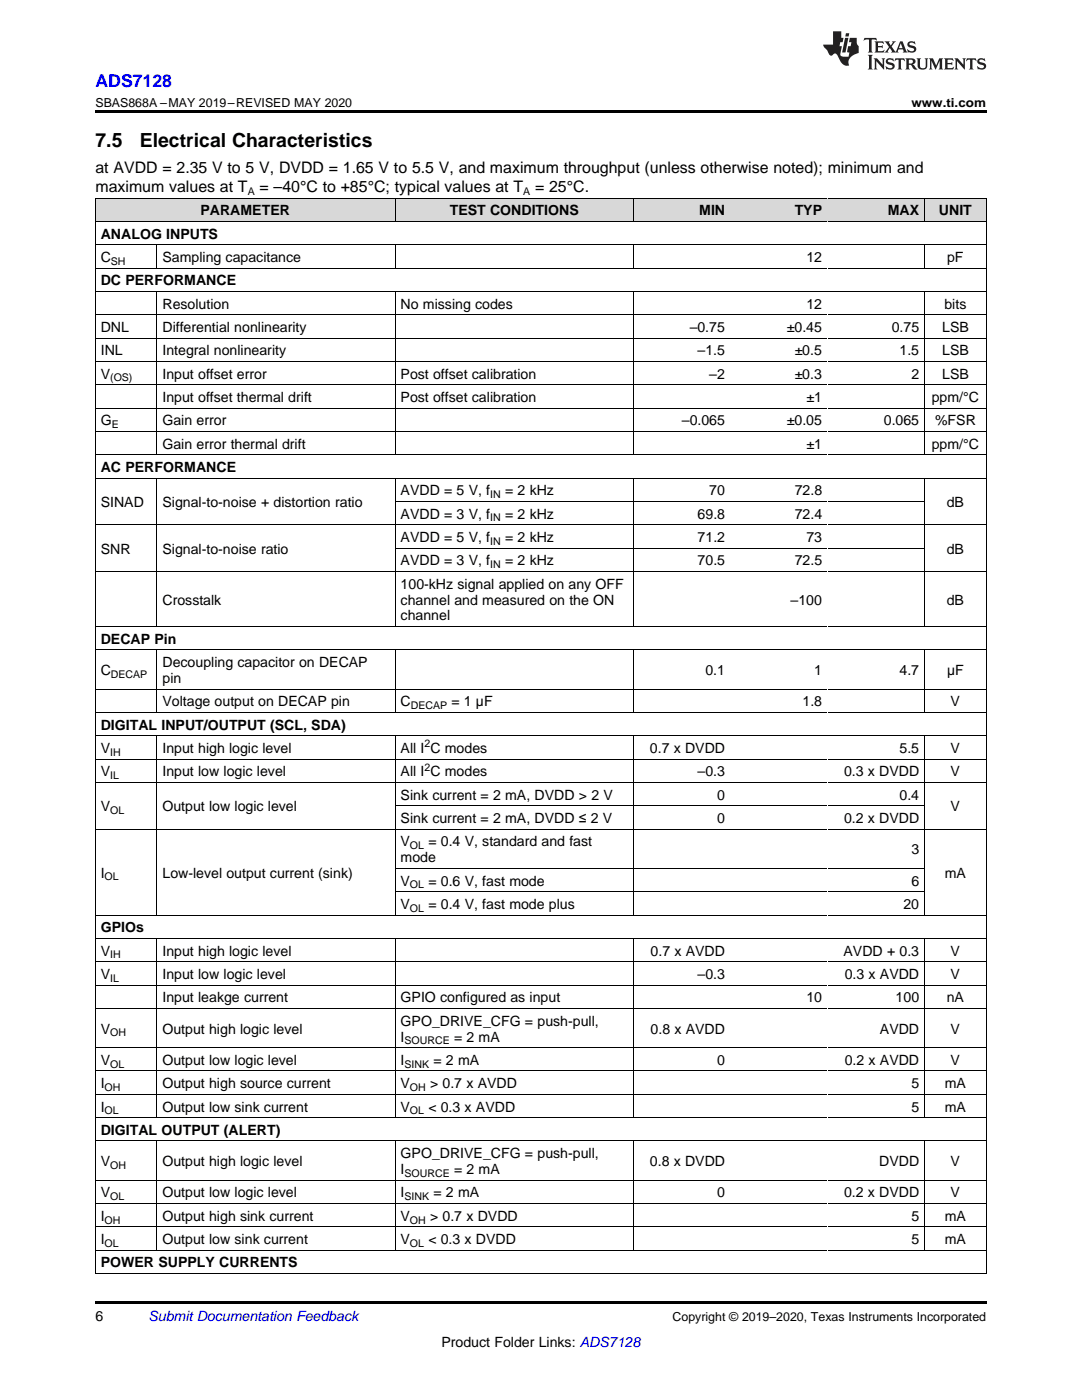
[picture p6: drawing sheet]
<svg xmlns="http://www.w3.org/2000/svg" width="216mm" height="279mm" viewBox="0 0 216 279" stroke-linecap="round" stroke-linejoin="round" font-family="sans-serif">
<defs><g id="words">
<g font-size="3.9">
<text x="19" y="29.3">7.5</text>
<text x="27.9" y="29.3">Electrical Characteristics</text>
</g>
<text font-size="3.5" fill="#00f" x="19" y="17.3">ADS7128</text>
<g font-size="3.2">
<text x="19" y="34.4">at AVDD = 2.35 V to 5 V, DVDD = 1.65 V to 5.5 V, and maximum throughput (unless otherwise noted); minimum and</text>
<text x="19" y="38.3">maximum values at T</text>
<text x="51.8" y="38.3">= –40°C to +85°C; typical values at T</text>
<text x="106.8" y="38.3">= 25°C.</text>
</g>
<g font-size="2.8">
<text x="20.1" y="47.6">ANALOG INPUTS</text>
<text x="40" y="43">PARAMETER</text>
<text x="89.7" y="43">TEST CONDITIONS</text>
<text x="139.5" y="43">MIN</text>
<text x="158.6" y="43">TYP</text>
<text x="177.2" y="43">MAX</text>
<text x="187.4" y="43">UNIT</text>
<text x="20.1" y="52.3">C</text>
<text x="32.4" y="52.3">Sampling capacitance</text>
<text x="160.9" y="52.3">12</text>
<text x="189" y="52.3">pF</text>
<text x="20.1" y="56.9">DC PERFORMANCE</text>
<text x="32.4" y="61.6">Resolution</text>
<text x="79.9" y="61.6">No missing codes</text>
<text x="160.9" y="61.6">12</text>
<text x="188.5" y="61.6">bits</text>
<text x="20.1" y="66.3">DNL</text>
<text x="20.1" y="70.9">INL</text>
<text x="32.4" y="66.3">Differential nonlinearity</text>
<text x="32.4" y="70.9">Integral nonlinearity</text>
<text x="137.6" y="66.3">–0.75</text>
<text x="139.2" y="70.9">–1.5</text>
<text x="157" y="66.3">±0.45</text>
<text x="158.6" y="70.9">±0.5</text>
<text x="177.9" y="66.3">0.75</text>
<text x="179.5" y="70.9">1.5</text>
<text x="188" y="66.3">LSB</text>
<text x="188" y="70.9">LSB</text>
<text x="20.1" y="75.6">V</text>
<text x="32.4" y="75.6">Input offset error</text>
<text x="79.9" y="75.6">Post offset calibration</text>
<text x="141.5" y="75.6">–2</text>
<text x="158.6" y="75.6">±0.3</text>
<text x="181.9" y="75.6">2</text>
<text x="188" y="75.6">LSB</text>
<text x="32.4" y="80.2">Input offset thermal drift</text>
<text x="79.9" y="80.2">Post offset calibration</text>
<text x="160.9" y="80.2">±1</text>
<text x="185.9" y="80.2">ppm/°C</text>
<text x="20.1" y="84.9">G</text>
<text x="32.4" y="84.9">Gain error</text>
<text x="32.4" y="89.5">Gain error thermal drift</text>
<text x="136.1" y="84.9">–0.065</text>
<text x="157" y="84.9">±0.05</text>
<text x="160.9" y="89.5">±1</text>
<text x="176.4" y="84.9">0.065</text>
<text x="185.9" y="89.5">ppm/°C</text>
<text x="186.6" y="84.9">%FSR</text>
<text x="20.1" y="94.2">AC PERFORMANCE</text>
<text x="20.1" y="101.2">SINAD</text>
<text x="32.4" y="101.2">Signal-to-noise + distortion ratio</text>
<text x="79.9" y="98.8">AVDD = 5 V, f</text>
<text x="100.8" y="98.8">= 2 kHz</text>
<text x="141.5" y="98.8">70</text>
<text x="158.6" y="98.8">72.8</text>
<text x="188.9" y="101.2">dB</text>
<text x="79.9" y="103.5">AVDD = 3 V, f</text>
<text x="100.8" y="103.5">= 2 kHz</text>
<text x="139.2" y="103.5">69.8</text>
<text x="158.6" y="103.5">72.4</text>
<text x="20.1" y="110.5">SNR</text>
<text x="32.4" y="110.5">Signal-to-noise ratio</text>
<text x="79.9" y="108.2">AVDD = 5 V, f</text>
<text x="79.9" y="112.8">AVDD = 3 V, f</text>
<text x="100.8" y="108.2">= 2 kHz</text>
<text x="100.8" y="112.8">= 2 kHz</text>
<text x="139.2" y="108.2">71.2</text>
<text x="139.2" y="112.8">70.5</text>
<text x="158.6" y="112.8">72.5</text>
<text x="160.9" y="108.2">73</text>
<text x="188.9" y="110.5">dB</text>
<text x="79.9" y="117.5">100-kHz signal applied on any OFF</text>
<text x="32.4" y="120.7">Crosstalk</text>
<text x="79.9" y="120.7">channel and measured on the ON</text>
<text x="79.9" y="123.8">channel</text>
<text x="157.8" y="120.7">–100</text>
<text x="188.9" y="120.7">dB</text>
<text x="20.1" y="128.5">DECAP Pin</text>
<text x="20.1" y="134.7">C</text>
<text x="32.4" y="133.1">Decoupling capacitor on DECAP</text>
<text x="32.4" y="136.3">pin</text>
<text x="140.8" y="134.7">0.1</text>
<text x="162.5" y="134.7">1</text>
<text x="179.5" y="134.7">4.7</text>
<text x="189" y="134.7">µF</text>
<text x="32.4" y="141">Voltage output on DECAP pin</text>
<text x="79.9" y="141">C</text>
<text x="90.1" y="141">= 1 µF</text>
<text x="160.1" y="141">1.8</text>
<text x="189.7" y="141">V</text>
<text x="20.1" y="145.6">DIGITAL INPUT/OUTPUT (SCL, SDA)</text>
<text x="20.1" y="150.3">V</text>
<text x="20.1" y="154.9">V</text>
<text x="32.4" y="150.3">Input high logic level</text>
<text x="32.4" y="154.9">Input low logic level</text>
<text x="79.9" y="150.3">All I C modes</text>
<text x="79.9" y="154.9">All I C modes</text>
<text x="129.7" y="150.3">0.7 x DVDD</text>
<text x="139.2" y="154.9">–0.3</text>
<text x="168.4" y="154.9">0.3 x DVDD</text>
<text x="179.5" y="150.3">5.5</text>
<text x="189.7" y="150.3">V</text>
<text x="189.7" y="154.9">V</text>
<text x="20.1" y="161.9">V</text>
<text x="32.4" y="161.9">Output low logic level</text>
<text x="79.9" y="159.6">Sink current = 2 mA, DVDD &gt; 2 V</text>
<text x="143.1" y="159.6">0</text>
<text x="179.5" y="159.6">0.4</text>
<text x="189.7" y="161.9">V</text>
<text x="79.9" y="164.3">Sink current = 2 mA, DVDD ≤ 2 V</text>
<text x="143.1" y="164.3">0</text>
<text x="168.4" y="164.3">0.2 x DVDD</text>
<text x="79.9" y="168.9">V</text>
<text x="79.9" y="172.1">mode</text>
<text x="85.5" y="168.9">= 0.4 V, standard and fast</text>
<text x="181.9" y="170.5">3</text>
<text x="20.1" y="175.2">I</text>
<text x="32.4" y="175.2">Low-level output current (sink)</text>
<text x="79.9" y="176.7">V</text>
<text x="85.5" y="176.7">= 0.6 V, fast mode</text>
<text x="181.9" y="176.7">6</text>
<text x="188.5" y="175.2">mA</text>
<text x="79.9" y="181.4">V</text>
<text x="85.5" y="181.4">= 0.4 V, fast mode plus</text>
<text x="180.3" y="181.4">20</text>
<text x="20.1" y="186.1">GPIOs</text>
<text x="20.1" y="190.7">V</text>
<text x="32.4" y="190.7">Input high logic level</text>
<text x="129.8" y="190.7">0.7 x AVDD</text>
<text x="168.3" y="190.7">AVDD + 0.3</text>
<text x="189.7" y="190.7">V</text>
<text x="20.1" y="195.4">V</text>
<text x="32.4" y="195.4">Input low logic level</text>
<text x="139.2" y="195.4">–0.3</text>
<text x="168.6" y="195.4">0.3 x AVDD</text>
<text x="189.7" y="195.4">V</text>
<text x="32.4" y="200">Input leakge current</text>
<text x="79.9" y="200">GPIO configured as input</text>
<text x="160.9" y="200">10</text>
<text x="178.7" y="200">100</text>
<text x="188.9" y="200">nA</text>
<text x="20.1" y="206.3">V</text>
<text x="32.4" y="206.3">Output high logic level</text>
<text x="79.9" y="204.7">GPO_DRIVE_CFG = push-pull,</text>
<text x="79.9" y="207.9">I</text>
<text x="90.6" y="207.9">= 2 mA</text>
<text x="129.8" y="206.3">0.8 x AVDD</text>
<text x="175.6" y="206.3">AVDD</text>
<text x="189.7" y="206.3">V</text>
<text x="20.1" y="212.5">V</text>
<text x="32.4" y="212.5">Output low logic level</text>
<text x="79.9" y="212.5">I</text>
<text x="86.5" y="212.5">= 2 mA</text>
<text x="143.1" y="212.5">0</text>
<text x="168.6" y="212.5">0.2 x AVDD</text>
<text x="189.7" y="212.5">V</text>
<text x="20.1" y="217.2">I</text>
<text x="20.1" y="221.8">I</text>
<text x="32.4" y="217.2">Output high source current</text>
<text x="32.4" y="221.8">Output low sink current</text>
<text x="79.9" y="217.2">V</text>
<text x="79.9" y="221.8">V</text>
<text x="85.5" y="221.8">&lt; 0.3 x AVDD</text>
<text x="85.8" y="217.2">&gt; 0.7 x AVDD</text>
<text x="181.9" y="217.2">5</text>
<text x="181.9" y="221.8">5</text>
<text x="188.5" y="217.2">mA</text>
<text x="188.5" y="221.8">mA</text>
<text x="20.1" y="226.5">DIGITAL OUTPUT (ALERT)</text>
<text x="20.1" y="232.7">V</text>
<text x="32.4" y="232.7">Output high logic level</text>
<text x="79.9" y="231.1">GPO_DRIVE_CFG = push-pull,</text>
<text x="129.7" y="232.7">0.8 x DVDD</text>
<text x="175.4" y="232.7">DVDD</text>
<text x="189.7" y="232.7">V</text>
<text x="20.1" y="239">V</text>
<text x="32.4" y="239">Output low logic level</text>
<text x="79.9" y="234.3">I</text>
<text x="79.9" y="239">I</text>
<text x="86.5" y="239">= 2 mA</text>
<text x="90.6" y="234.3">= 2 mA</text>
<text x="143.1" y="239">0</text>
<text x="168.4" y="239">0.2 x DVDD</text>
<text x="189.7" y="239">V</text>
<text x="20.1" y="243.6">I</text>
<text x="32.4" y="243.6">Output high sink current</text>
<text x="79.9" y="243.6">V</text>
<text x="85.8" y="243.6">&gt; 0.7 x DVDD</text>
<text x="181.9" y="243.6">5</text>
<text x="188.5" y="243.6">mA</text>
<text x="20.1" y="248.3">I</text>
<text x="32.4" y="248.3">Output low sink current</text>
<text x="79.9" y="248.3">V</text>
<text x="85.5" y="248.3">&lt; 0.3 x DVDD</text>
<text x="181.9" y="248.3">5</text>
<text x="188.5" y="248.3">mA</text>
<text x="20.1" y="252.9">POWER SUPPLY CURRENTS</text>
<text x="19" y="263.6">6</text>
<text x="88.1" y="268.9">Product Folder Links: ADS7128</text>
</g>
<text font-size="2.8" fill="#0000c8" x="29.6" y="263.6">Submit Documentation Feedback</text>
<g font-size="2.5">
<text x="19" y="21.4">SBAS868A –MAY 2019–REVISED MAY 2020</text>
<text x="181.9" y="21.4">www.ti.com</text>
<text x="134.2" y="263.6">Copyright © 2019–2020, Texas Instruments Incorporated</text>
</g>
<g font-size="2.1">
<text x="49.4" y="38.9">A</text>
<text x="104.4" y="38.9">A</text>
<text x="22.1" y="52.8">SH</text>
<text x="22" y="76.1">(OS)</text>
<text x="22.3" y="85.4">E</text>
<text x="97.8" y="99.4">IN</text>
<text x="97.8" y="104.1">IN</text>
<text x="97.8" y="108.7">IN</text>
<text x="97.8" y="113.4">IN</text>
<text x="22.1" y="135.3">DECAP</text>
<text x="82" y="141.5">DECAP</text>
<text x="84.7" y="149.2">2</text>
<text x="22" y="150.8">IH</text>
<text x="22" y="155.5">IL</text>
<text x="84.7" y="153.8">2</text>
<text x="22" y="162.5">OL</text>
<text x="81.8" y="169.5">OL</text>
<text x="20.9" y="175.7">OL</text>
<text x="81.8" y="177.3">OL</text>
<text x="81.8" y="182">OL</text>
<text x="22" y="191.3">IH</text>
<text x="22" y="195.9">IL</text>
<text x="22" y="206.8">OH</text>
<text x="80.7" y="208.4">SOURCE</text>
<text x="22" y="213.1">OL</text>
<text x="80.7" y="213.1">SINK</text>
<text x="20.9" y="217.7">OH</text>
<text x="81.8" y="217.7">OH</text>
<text x="20.9" y="222.4">OL</text>
<text x="81.8" y="222.4">OL</text>
<text x="22" y="233.3">OH</text>
<text x="22" y="239.5">OL</text>
<text x="80.7" y="234.9">SOURCE</text>
<text x="80.7" y="239.5">SINK</text>
<text x="20.9" y="244.2">OH</text>
<text x="81.8" y="244.2">OH</text>
<text x="20.9" y="248.8">OL</text>
<text x="81.8" y="248.8">OL</text>
</g>
</g></defs>
<g fill="#d8d8d8">
<path d="M19 39.6h12.4v4.6h-12.4z"/>
<path d="M31.4 39.6h47.5v4.6h-47.5z"/>
<path d="M78.9 39.6h47.5v4.6h-47.5z"/>
<path d="M126.4 39.6h19.4v4.6h-19.4z"/>
<path d="M145.8 39.6h19.3v4.6h-19.3z"/>
<path d="M165.1 39.6h19.4v4.6h-19.4z"/>
<path d="M184.5 39.6h12.3v4.6h-12.3z"/>
</g>
<path d="M19 22h177.8v.5h-177.8zM19 259.7h177.8v.5h-177.8z" fill="#000"/>
<g fill="none" stroke="#000" stroke-width=".2">
<path d="M19 39.5h177.8M19.1 39.5v214.7M78.8 39.5v4.7M126.3 39.5v4.7M184.4 39.5v4.7M196.8 39.5v214.7M19 58.2h177.8M19 53.5h177.8M19 48.8h177.8M19 44.2h177.8M31.3 48.9v4.7M31.3 58.2v32.6"/>
<path d="M78.8 48.9v4.7M78.8 58.2v32.6M126.3 48.9v4.7M126.3 58.2v32.6M184.4 48.9v4.7M184.4 58.2v32.6M19 76.8h177.8M19 72.1h177.8M19 67.5h177.8M19 62.8h177.8M19 95.4h177.8M19 90.8h177.8"/>
<path d="M19 86.1h177.8M19 81.4h177.8M31.3 95.4v29.7M78.8 95.4v29.7M126.3 95.4v29.7M184.4 95.4v29.7M19 114h177.8M19 104.7h177.8M78.9 109.4h105.6M78.9 100.1h105.6M19 137.5h177.8M19 129.7h177.8"/>
<path d="M19 125h177.8M31.3 129.7v12.5M78.8 129.7v12.5M126.3 129.7v12.5M184.4 129.7v12.5M19 156.2h177.8M19 151.5h177.8M19 146.8h177.8M19 142.2h177.8M31.3 146.9v35.8M78.8 146.9v35.8M126.3 146.9v35.8"/>
<path d="M184.4 146.9v35.8M19 165.5h177.8M78.9 178h105.6M78.9 173.3h105.6M78.9 160.8h105.6M19 196.6h177.8M19 191.9h177.8M19 187.3h177.8M19 182.6h177.8M31.3 187.3v35.8M78.8 187.3v35.8M126.3 187.3v35.8"/>
<path d="M184.4 187.3v35.8M19 218.4h177.8M19 213.7h177.8M19 209.1h177.8M19 201.2h177.8M19 235.5h177.8M19 227.7h177.8M19 223h177.8M31.3 227.7v21.9M78.8 227.7v21.9M126.3 227.7v21.9M184.4 227.7v21.9"/>
<path d="M19 254.2h177.8M19 249.5h177.8M19 244.8h177.8M19 240.2h177.8"/>
</g>
<g fill="#231f20">
<path d="M172.5 7.6l-.1 .5 .4-.2h.6v.1v2.1l-.2 .4h.9l-.2-.4v-2.1l.1-.1h.5l.5 .2-.2-.5zM174.5 8.3l.2 .3v1.5l-.2 .4h1.8l.2-.6a1.04 1.04 0 0 1-1.3 .2v-.7h.6l.3 .2v-.6l-.3 .2h-.6v-.6l.8-.1 .4 .3-.2-.5zM176.5 8.3l.9 1.1-.9 1.1h.8l-.2-.2 .4-.7 .5 .7-.2 .2h1.5l-.2-.2 .2-.4h.9l.1 .4-.2 .2h1l-.3-.3-.7-1.9h-.5l-.9 2-.8-1 .9-1h-.8l.1 .3-.4 .5-.3-.6 .1-.2zM179.7 8.6l.4 1h-.7zM181.3 8.4a.63 .63 0 0 0-.2 .7 .63 .63 0 0 0 .6 .4l.6 .2 .1 .2a.75 .75 0 0 1-.7 .4 .75 .75 0 0 1-.6-.5l.1 .7 .1-.1a1.11 1.11 0 0 0 1.5-.6 1.13 1.13 0 0 0-1.2-.8l-.1-.4a1.04 1.04 0 0 1 1.2 .2l-.2-.5-.2 .1-.4-.2zM173.2 10.9l.2 .4v2.2l-.2 .4h1l-.3-.4v-2.2l.3-.4zM174.3 11.6l.3 .4v1.5l-.3 .4h.8l-.2-.4v-1.3l1.5 1.7v-1.9l.2-.4h-.7l.2 .4v.9l-1.1-1.3zM177 11.8a.62 .62 0 0 0-.2 .7 .62 .62 0 0 0 .6 .4l.6 .1 .1 .3a.76 .76 0 0 1-.7 .3 .76 .76 0 0 1-.7-.4l.2 .7 .1-.1a1.11 1.11 0 0 0 1.5-.6 1.13 1.13 0 0 0-1.2-.8l-.1-.4a1.04 1.04 0 0 1 1.2 .2l-.2-.6-.2 .1-.5-.1zM178.7 11.6l-.2 .6a.61 .61 0 0 1 .8-.3v1.6l-.2 .4h.9l-.2-.4v-1.6a.63 .63 0 0 1 .7 .3l-.1-.6zM180.6 11.6l.3 .4v1.5l-.3 .4h1l-.2-.2-.1-.8 .6 .2a.76 .76 0 0 0 1.2 .7l-1-1a.58 .58 0 0 0 .6-.5 .58 .58 0 0 0-.5-.6zM181.4 11.9h.1a.45 .45 0 0 1 .5 .1 .45 .45 0 0 1 .1 .5l-.8 .2zM182.9 11.6l.2 .2a2.17 2.17 0 0 0 .3 1.9 .99 .99 0 0 0 1.6-.6v-1.1l.2-.4h-.7l.2 .2a1.92 1.92 0 0 1-.2 1.8 .6 .6 0 0 1-.9-.5v-1.1l.2-.4zM185.4 11.6l.2 .4v1.5l-.2 .4h.7l-.2-.4v-1.4l.8 1.8 .8-1.8v1.4l-.2 .4h.9l-.2-.4v-1.5l.2-.4h-.8l-.6 1.5-.6-1.5zM188.4 11.6l.2 .4v1.5l-.2 .4h1.8l.1-.6a1.04 1.04 0 0 1-1.2 .1v-.6h.5l.4 .2v-.6l-.4 .2h-.5v-.7h.8l.3 .3-.1-.6zM190.5 11.6l.2 .4v1.5l-.2 .4h.7l-.2-.4v-1.3l1.5 1.7v-1.9l.2-.4h-.7l.2 .4v.9l-1.1-1.3zM192.9 11.6l-.1 .6a.61 .61 0 0 1 .7-.3l.1 1.6-.3 .4h1l-.3-.4 .1-1.6a.63 .63 0 0 1 .7 .3l-.1-.6zM195.2 11.8a.62 .62 0 0 0-.2 .7 .62 .62 0 0 0 .6 .4l.6 .1 .1 .3a.76 .76 0 0 1-.7 .3 .76 .76 0 0 1-.6-.4l.1 .7 .1-.1a1.11 1.11 0 0 0 1.6-.6 1.13 1.13 0 0 0-1.3-.8l-.1-.4a1.04 1.04 0 0 1 1.2 .2l-.1-.6-.2 .1-.5-.1z"/>
<path d="M166.2 6.3v2.6h-1.9v.4l.8 .9a.91 .91 0 0 0 1 .8 .56 .56 0 0 1 .5-.3 .56 .56 0 0 1 .5 .3l.4 .8a1.53 1.53 0 0 0 1.9 1.2 1.54 1.54 0 0 1 1-2.1l.9-.3v-1.4a1.52 1.52 0 0 1-.4-1.6h-1.3l-.2 .8h.5l-.2 .8h-.5l-.1 1v.2l.4 .1-.2 .8a1.93 1.93 0 0 1-1.6-.3l.3-1.8h-.5l.2-.8h.4l.2-.8h-.4v-1.3zM168.6 7.6l-.6 2.9h.7l.6-2.9zM168.8 6.6l-.1 .7h.6l.2-.7z"/>
</g>
<use href="#words"/>
</svg>
